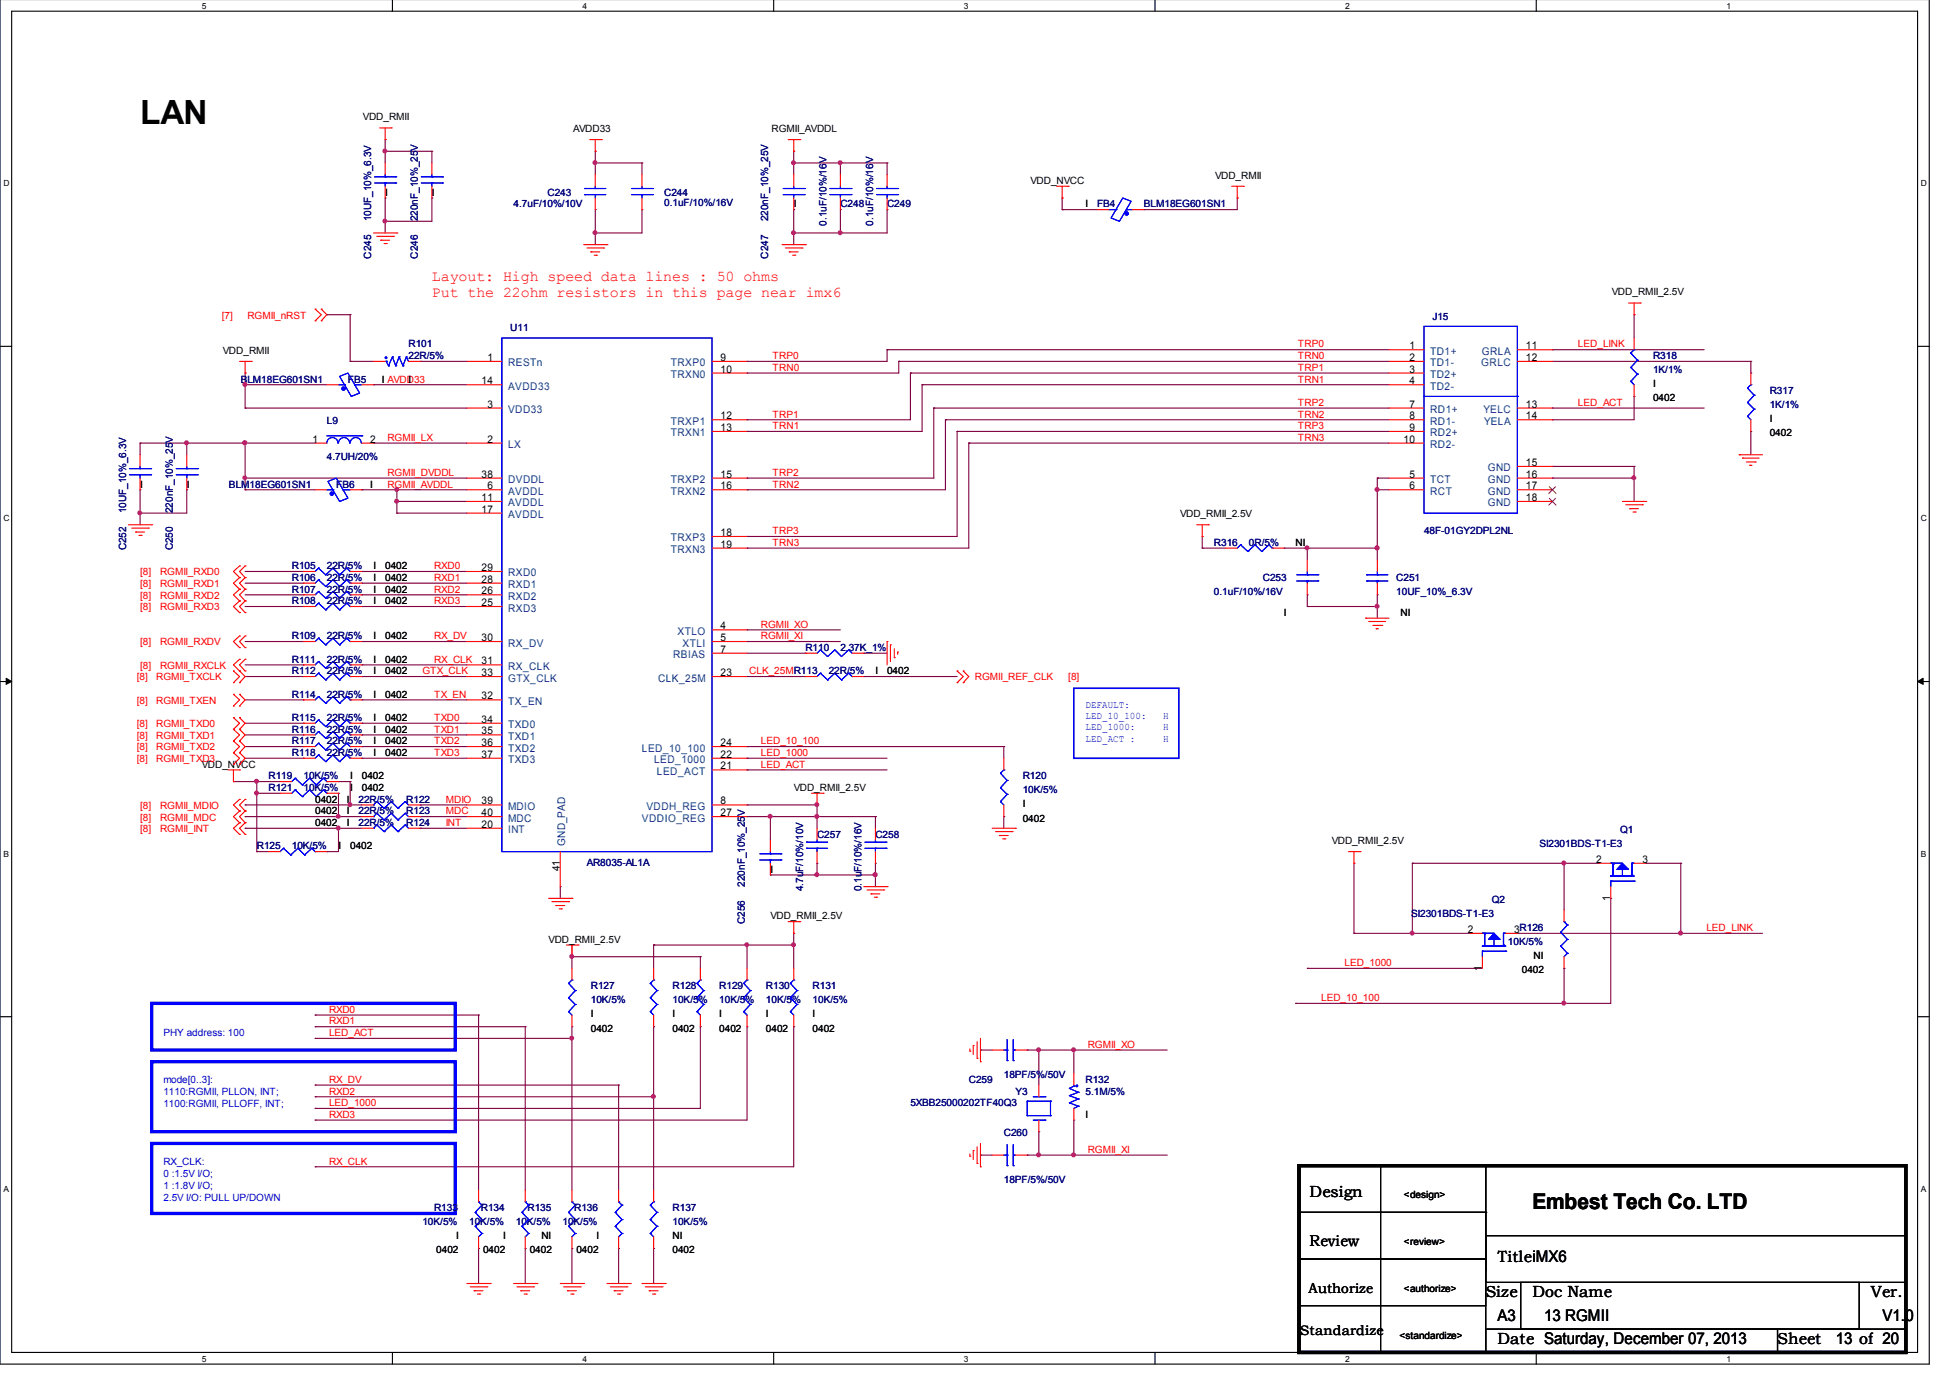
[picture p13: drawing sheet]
<svg xmlns="http://www.w3.org/2000/svg" width="297mm" height="210mm" viewBox="0 0 297 210" stroke-linecap="round" stroke-linejoin="round" font-family="sans-serif">
<defs><g id="words">
<text font-size="5.1" x="21.3" y="18.9">LAN</text>
<text font-size="3.3" x="233.4" y="184.2">Embest Tech Co. LTD</text>
<g font-size="2.5">
<text x="199.5" y="182.4">Design</text>
<text x="226.3" y="197.5">Size</text>
<text x="228.1" y="192.2">TitleiMX6</text>
<text x="233.4" y="197.5">Doc Name</text>
<text x="285" y="197.5">Ver.</text>
<text x="228.1" y="201.2">A3</text>
<text x="235.2" y="201.2">13 RGMII</text>
<text x="286.8" y="201.2">V1.0</text>
<text x="228.1" y="204.7">Date Saturday, December 07, 2013</text>
<text x="270.8" y="204.7">Sheet</text>
<text x="279.7" y="204.7">13 of 20</text>
</g>
<text font-size="2.4" x="199.5" y="189.8">Review</text>
<g font-size="2.3" fill="#f00">
<text x="65.8" y="42.8">Layout: High speed data lines : 50 ohms</text>
<text x="65.8" y="45.3">Put the 22ohm resistors in this page near imx6</text>
</g>
<g font-size="2.1">
<text x="199.3" y="196.9">Authorize</text>
<text x="198" y="203.3">Standardize</text>
</g>
<g font-size="1.6">
<text x="214.7" y="53.2">1</text>
<text x="232.4" y="53.2">11</text>
<text x="73.3" y="58.5">14</text>
<text x="74.3" y="55">1</text>
<text x="109.7" y="55">9</text>
<text x="109.7" y="56.7">10</text>
<text x="214.7" y="56.7">3</text>
<text x="214.7" y="55">2</text>
<text x="214.7" y="58.5">4</text>
<text x="232.4" y="55">12</text>
<text x="74.3" y="62.1">3</text>
<text x="109.7" y="63.9">12</text>
<text x="109.7" y="65.6">13</text>
<text x="214.7" y="62.1">7</text>
<text x="214.7" y="63.9">8</text>
<text x="214.7" y="65.6">9</text>
<text x="232.4" y="62.1">13</text>
<text x="232.4" y="63.9">14</text>
<text x="47.6" y="67.4">1</text>
<text x="56.4" y="67.4">2</text>
<text x="74.3" y="67.4">2</text>
<text x="213.8" y="67.4">10</text>
<text x="232.4" y="71">15</text>
<text x="73.3" y="76.3">11</text>
<text x="73.3" y="72.7">38</text>
<text x="74.3" y="74.5">6</text>
<text x="109.7" y="72.7">15</text>
<text x="109.7" y="74.5">16</text>
<text x="214.7" y="74.5">6</text>
<text x="214.7" y="72.7">5</text>
<text x="232.4" y="72.7">16</text>
<text x="232.4" y="74.5">17</text>
<text x="232.4" y="76.3">18</text>
<text x="73.3" y="78.1">17</text>
<text x="109.7" y="81.6">18</text>
<text x="109.7" y="83.4">19</text>
<text x="73.3" y="88.7">28</text>
<text x="73.3" y="87">29</text>
<text x="73.3" y="92.3">25</text>
<text x="73.3" y="90.5">26</text>
<text x="109.7" y="95.9">4</text>
<text x="73.3" y="97.6">30</text>
<text x="73.3" y="101.2">31</text>
<text x="109.7" y="97.6">5</text>
<text x="109.7" y="99.4">7</text>
<text x="73.3" y="106.5">32</text>
<text x="73.3" y="103">33</text>
<text x="109.7" y="103">23</text>
<text x="73.3" y="110.1">34</text>
<text x="73.3" y="111.9">35</text>
<text x="73.3" y="113.6">36</text>
<text x="109.7" y="113.6">24</text>
<text x="73.3" y="115.4">37</text>
<text x="109.7" y="117.2">21</text>
<text x="109.7" y="115.4">22</text>
<text x="73.3" y="122.5">39</text>
<text x="73.3" y="124.3">40</text>
<text x="109.7" y="122.5">8</text>
<text x="109.7" y="124.3">27</text>
<text x="73.3" y="126.1">20</text>
<text x="243.2" y="131.4">2</text>
<text x="250.2" y="131.4">3</text>
<text x="85.3" y="132.7" transform="rotate(-90 85.3 132.7)">41</text>
<text x="245.3" y="137.2" transform="rotate(-90 245.3 137.2)">1</text>
<text x="223.6" y="142.1">2</text>
<text x="230.6" y="142.1">3R126</text>
<text x="225.7" y="147.8" transform="rotate(-90 225.7 147.8)">1</text>
</g>
<g font-size="1.6" fill="#004080">
<text x="77.4" y="55.8">RESTn</text>
<text x="77.4" y="59.4">AVDD33</text>
<text x="102.2" y="55.8">TRXP0</text>
<text x="102.2" y="57.6">TRXN0</text>
<text x="217.8" y="57.6">TD2+</text>
<text x="217.8" y="54">TD1+</text>
<text x="217.8" y="55.8">TD1-</text>
<text x="217.8" y="59.4">TD2-</text>
<text x="225.6" y="55.8">GRLC</text>
<text x="225.7" y="54">GRLA</text>
<text x="77.4" y="62.9">VDD33</text>
<text x="102.2" y="64.7">TRXP1</text>
<text x="217.8" y="62.9">RD1+</text>
<text x="217.8" y="64.7">RD1-</text>
<text x="226" y="62.9">YELC</text>
<text x="226.1" y="64.7">YELA</text>
<text x="77.4" y="68.3">LX</text>
<text x="102.2" y="66.5">TRXN1</text>
<text x="217.8" y="66.5">RD2+</text>
<text x="217.8" y="68.3">RD2-</text>
<text x="226.7" y="71.8">GND</text>
<text x="77.4" y="75.4">AVDDL</text>
<text x="77.4" y="77.1">AVDDL</text>
<text x="77.4" y="73.6">DVDDL</text>
<text x="102.2" y="73.6">TRXP2</text>
<text x="102.2" y="75.4">TRXN2</text>
<text x="217.8" y="75.4">RCT</text>
<text x="217.8" y="73.6">TCT</text>
<text x="226.7" y="73.6">GND</text>
<text x="226.7" y="75.4">GND</text>
<text x="226.7" y="77.1">GND</text>
<text x="77.4" y="78.9">AVDDL</text>
<text x="102.2" y="82.5">TRXP3</text>
<text x="77.4" y="89.6">RXD1</text>
<text x="77.4" y="87.8">RXD0</text>
<text x="102.2" y="84.3">TRXN3</text>
<text x="77.4" y="93.1">RXD3</text>
<text x="77.4" y="91.4">RXD2</text>
<text x="77.4" y="98.5">RX_DV</text>
<text x="102.5" y="100.3">RBIAS</text>
<text x="103.2" y="96.7">XTLO</text>
<text x="104" y="98.5">XTLI</text>
<text x="77.4" y="102">RX_CLK</text>
<text x="77.4" y="107.4">TX_EN</text>
<text x="77.4" y="103.8">GTX_CLK</text>
<text x="100.2" y="103.8">CLK_25M</text>
<text x="77.4" y="110.9">TXD0</text>
<text x="77.4" y="112.7">TXD1</text>
<text x="77.4" y="114.5">TXD2</text>
<text x="77.4" y="116.3">TXD3</text>
<text x="97.8" y="114.5">LED_10_100</text>
<text x="99.7" y="116.3">LED_1000</text>
<text x="100.1" y="118">LED_ACT</text>
<text x="77.4" y="123.4">MDIO</text>
<text x="77.4" y="125.2">MDC</text>
<text x="97.8" y="125.2">VDDIO_REG</text>
<text x="98.5" y="123.4">VDDH_REG</text>
<text x="77.4" y="126.9">INT</text>
<text x="86.1" y="128.8" transform="rotate(-90 86.1 128.8)">GND_PAD</text>
</g>
<g font-size="1.5">
<text x="55.3" y="18.3">VDD_RMII</text>
<text x="87.3" y="20.1">AVDD33</text>
<text x="117.5" y="20.1">RGMII_AVDDL</text>
<text x="58.7" y="29.8">I</text>
<text x="65.8" y="29.8">I</text>
<text x="157" y="28">VDD_NVCC</text>
<text x="185.1" y="27.2">VDD_RMII</text>
<text x="120.9" y="31.6">I</text>
<text x="165.4" y="31.6">I</text>
<text x="245.5" y="45">VDD_RMII_2.5V</text>
<text x="34" y="53.9">VDD_RMII</text>
<text x="58.2" y="58.3">I AVDD33</text>
<text x="62.2" y="58.3">I</text>
<text x="251.8" y="58.9">I</text>
<text x="251.8" y="61.1">0402</text>
<text x="269.6" y="64.3">I</text>
<text x="269.6" y="66.5">0402</text>
<text x="21.3" y="74.3">I</text>
<text x="28.4" y="74.3">I</text>
<text x="56.4" y="74.3">I</text>
<text x="179.7" y="78.8">VDD_RMII_2.5V</text>
<text x="197.4" y="83.2">NI</text>
<text x="56.9" y="88.5">I</text>
<text x="56.9" y="86.7">I</text>
<text x="58.7" y="88.5">0402</text>
<text x="58.7" y="86.7">0402</text>
<text x="56.9" y="90.3">I</text>
<text x="56.9" y="92">I</text>
<text x="58.7" y="90.3">0402</text>
<text x="58.7" y="92">0402</text>
<text x="195.6" y="93.8">I</text>
<text x="213.4" y="93.8">NI</text>
<text x="56.9" y="97.4">I</text>
<text x="56.9" y="100.9">I</text>
<text x="58.7" y="97.4">0402</text>
<text x="58.7" y="100.9">0402</text>
<text x="56.9" y="106.3">I</text>
<text x="56.9" y="102.7">I</text>
<text x="58.7" y="106.3">0402</text>
<text x="58.7" y="102.7">0402</text>
<text x="133.3" y="102.7">I</text>
<text x="135.1" y="102.7">0402</text>
<text x="56.9" y="113.4">I</text>
<text x="56.9" y="111.6">I</text>
<text x="56.9" y="109.8">I</text>
<text x="58.7" y="113.4">0402</text>
<text x="58.7" y="111.6">0402</text>
<text x="58.7" y="109.8">0402</text>
<text x="30.7" y="116.9">VDD_NVCC</text>
<text x="53.3" y="118.7">I</text>
<text x="55.1" y="118.7">0402</text>
<text x="56.9" y="115.2">I</text>
<text x="58.7" y="115.2">0402</text>
<text x="48" y="125.8">0402</text>
<text x="48" y="124.1">0402</text>
<text x="48" y="122.3">0402</text>
<text x="52.8" y="125.8">I</text>
<text x="52.8" y="124.1">I</text>
<text x="52.8" y="122.3">I</text>
<text x="53.3" y="120.5">I</text>
<text x="55.1" y="120.5">0402</text>
<text x="120.9" y="120.5">VDD_RMII_2.5V</text>
<text x="155.8" y="123">I</text>
<text x="155.8" y="125.2">0402</text>
<text x="51.6" y="129.4">I</text>
<text x="53.3" y="129.4">0402</text>
<text x="202.9" y="128.5">VDD_RMII_2.5V</text>
<text x="117.3" y="132.9">I</text>
<text x="83.6" y="143.6">VDD_RMII_2.5V</text>
<text x="117.3" y="140.1">VDD_RMII_2.5V</text>
<text x="231.8" y="148.3">0402</text>
<text x="233.6" y="146.1">NI</text>
<text x="90" y="155">I</text>
<text x="102.4" y="155">I</text>
<text x="109.6" y="155">I</text>
<text x="116.7" y="155">I</text>
<text x="123.8" y="155">I</text>
<text x="90" y="157.2">0402</text>
<text x="102.4" y="157.2">0402</text>
<text x="109.6" y="157.2">0402</text>
<text x="116.7" y="157.2">0402</text>
<text x="123.8" y="157.2">0402</text>
<text x="165.4" y="170.3">I</text>
<text x="213.9" y="182.6">&lt;design&gt;</text>
<text x="66.5" y="190.9">0402</text>
<text x="69.5" y="188.7">I</text>
<text x="73.6" y="190.9">0402</text>
<text x="76.6" y="188.7">I</text>
<text x="80.7" y="190.9">0402</text>
<text x="82.5" y="188.7">NI</text>
<text x="87.8" y="190.9">0402</text>
<text x="90.8" y="188.7">I</text>
<text x="102.4" y="188.7">NI</text>
<text x="102.4" y="190.9">0402</text>
<text x="213.9" y="189.7">&lt;review&gt;</text>
<text x="213.9" y="196.8">&lt;authorize&gt;</text>
<text x="213.2" y="203.9">&lt;standardize&gt;</text>
</g>
<g font-size="1.5" fill="#000080">
<text x="83.4" y="29.8">C243</text>
<text x="101.2" y="29.8">C244</text>
<text x="56.6" y="33.7" transform="rotate(-90 56.6 33.7)">10UF_10%_6.3V</text>
<text x="63.7" y="33.7" transform="rotate(-90 63.7 33.7)">220nF_10%_25V</text>
<text x="78.2" y="31.6">4.7uF/10%/10V</text>
<text x="101.2" y="31.4">0.1uF/10%/16V</text>
<text x="117" y="33.7" transform="rotate(-90 117 33.7)">220nF_10%_25V</text>
<text x="125.9" y="34.4" transform="rotate(-90 125.9 34.4)">0.1uF/10%/16V</text>
<text x="128" y="31.6">C248</text>
<text x="133" y="34.4" transform="rotate(-90 133 34.4)">0.1uF/10%/16V</text>
<text x="135.1" y="31.6">C249</text>
<text x="167.1" y="31.6">FB4</text>
<text x="174.2" y="31.6">BLM18EG601SN1</text>
<text x="56.6" y="39.4" transform="rotate(-90 56.6 39.4)">C245</text>
<text x="63.7" y="39.4" transform="rotate(-90 63.7 39.4)">C246</text>
<text x="117" y="39.4" transform="rotate(-90 117 39.4)">C247</text>
<text x="62.2" y="52.9">R101</text>
<text x="77.7" y="50.5">U11</text>
<text x="218.2" y="48.7">J15</text>
<text x="36.7" y="58.3">BLM18EG601SN1</text>
<text x="53" y="58.3">FB5</text>
<text x="62.2" y="54.7">22R/5%</text>
<text x="251.8" y="54.7">R318</text>
<text x="251.8" y="56.8">1K/1%</text>
<text x="49.8" y="64.5">L9</text>
<text x="269.6" y="60">R317</text>
<text x="269.6" y="62.2">1K/1%</text>
<text x="49.8" y="70">4.7UH/20%</text>
<text x="34.9" y="74.3">BLM18EG601SN1</text>
<text x="51.2" y="74.3">FB6</text>
<text x="19.2" y="83.8" transform="rotate(-90 19.2 83.8)">C252</text>
<text x="19.2" y="78.2" transform="rotate(-90 19.2 78.2)">10UF_10%_6.3V</text>
<text x="26.3" y="83.8" transform="rotate(-90 26.3 83.8)">C250</text>
<text x="26.3" y="78.2" transform="rotate(-90 26.3 78.2)">220nF_10%_25V</text>
<text x="184.9" y="83.2">R316</text>
<text x="190.2" y="83.2">0R/5%</text>
<text x="216.9" y="81.4">48F-01GY2DPL2NL</text>
<text x="44.4" y="88.5">R106</text>
<text x="44.4" y="86.7">R105</text>
<text x="49.8" y="88.5">22R/5%</text>
<text x="49.8" y="86.7">22R/5%</text>
<text x="192.4" y="88.5">C253</text>
<text x="212.7" y="88.5">C251</text>
<text x="44.4" y="90.3">R107</text>
<text x="44.4" y="92">R108</text>
<text x="49.8" y="90.3">22R/5%</text>
<text x="49.8" y="92">22R/5%</text>
<text x="184.9" y="90.6">0.1uF/10%/16V</text>
<text x="212.7" y="90.6">10UF_10%_6.3V</text>
<text x="44.4" y="97.4">R109</text>
<text x="44.4" y="100.9">R111</text>
<text x="49.8" y="97.4">22R/5%</text>
<text x="49.8" y="100.9">22R/5%</text>
<text x="122.7" y="99.2">R110</text>
<text x="128" y="99.2">2.37K_1%</text>
<text x="44.4" y="106.3">R114</text>
<text x="44.4" y="102.7">R112</text>
<text x="49.8" y="106.3">22R/5%</text>
<text x="49.8" y="102.7">22R/5%</text>
<text x="126.2" y="102.7">22R/5%</text>
<text x="44.4" y="113.4">R117</text>
<text x="44.4" y="111.6">R116</text>
<text x="44.4" y="109.8">R115</text>
<text x="49.8" y="113.4">22R/5%</text>
<text x="49.8" y="111.6">22R/5%</text>
<text x="49.8" y="109.8">22R/5%</text>
<text x="40.9" y="118.7">R119</text>
<text x="44.4" y="115.2">R118</text>
<text x="46.2" y="118.7">10K/5%</text>
<text x="49.8" y="115.2">22R/5%</text>
<text x="155.8" y="118.7">R120</text>
<text x="40.9" y="120.5">R121</text>
<text x="46.2" y="120.5">10K/5%</text>
<text x="54.6" y="125.8">22R/5%</text>
<text x="54.6" y="124.1">22R/5%</text>
<text x="54.6" y="122.3">22R/5%</text>
<text x="61.9" y="125.8">R124</text>
<text x="61.9" y="124.1">R123</text>
<text x="61.9" y="122.3">R122</text>
<text x="155.8" y="120.8">10K/5%</text>
<text x="39.1" y="129.4">R125</text>
<text x="44.4" y="129.4">10K/5%</text>
<text x="89.4" y="131.8">AR8035-AL1A</text>
<text x="124.5" y="127.6">C257</text>
<text x="133.3" y="127.6">C258</text>
<text x="234.5" y="129">SI2301BDS-T1-E3</text>
<text x="246.8" y="126.9">Q1</text>
<text x="113.5" y="135.1" transform="rotate(-90 113.5 135.1)">220nF_10%_25V</text>
<text x="122.3" y="135.7" transform="rotate(-90 122.3 135.7)">4.7uF/10%/10V</text>
<text x="131.2" y="135.7" transform="rotate(-90 131.2 135.7)">0.1uF/10%/16V</text>
<text x="227.2" y="137.6">Q2</text>
<text x="113.5" y="140.7" transform="rotate(-90 113.5 140.7)">C256</text>
<text x="215" y="139.7">SI2301BDS-T1-E3</text>
<text x="229.7" y="143.9">10K/5%</text>
<text x="90" y="150.7">R127</text>
<text x="90" y="152.8">10K/5%</text>
<text x="102.4" y="150.7">R128</text>
<text x="102.4" y="152.8">10K/5%</text>
<text x="109.6" y="150.7">R129</text>
<text x="109.6" y="152.8">10K/5%</text>
<text x="116.7" y="150.7">R130</text>
<text x="116.7" y="152.8">10K/5%</text>
<text x="123.8" y="150.7">R131</text>
<text x="123.8" y="152.8">10K/5%</text>
<text x="147.6" y="164.9">C259</text>
<text x="152.9" y="164.3">18PF/5%/50V</text>
<text x="154.7" y="166.7">Y3</text>
<text x="165.4" y="164.9">R132</text>
<text x="165.4" y="166.7">5.1M/5%</text>
<text x="138.7" y="168.5">5XBB25000202TF40Q3</text>
<text x="152.9" y="173">C260</text>
<text x="66.1" y="184.5">R133</text>
<text x="73.2" y="184.5">R134</text>
<text x="80.3" y="184.5">R135</text>
<text x="87.5" y="184.5">R136</text>
<text x="102.4" y="184.5">R137</text>
<text x="152.9" y="180.3">18PF/5%/50V</text>
<text x="64.3" y="186.6">10K/5%</text>
<text x="71.5" y="186.6">10K/5%</text>
<text x="78.6" y="186.6">10K/5%</text>
<text x="85.7" y="186.6">10K/5%</text>
<text x="102.4" y="186.6">10K/5%</text>
</g>
<g font-size="1.5" fill="#f00">
<text x="33.8" y="48.5">[7]</text>
<text x="37.7" y="48.5">RGMII_nRST</text>
<text x="197.7" y="52.9">TRP0</text>
<text x="240.4" y="52.9">LED_LINK</text>
<text x="117.7" y="54.7">TRP0</text>
<text x="117.7" y="56.5">TRN0</text>
<text x="197.7" y="54.7">TRN0</text>
<text x="197.7" y="56.5">TRP1</text>
<text x="197.7" y="58.3">TRN1</text>
<text x="117.7" y="63.6">TRP1</text>
<text x="117.7" y="65.4">TRN1</text>
<text x="197.7" y="61.8">TRP2</text>
<text x="197.7" y="63.6">TRN2</text>
<text x="197.7" y="65.4">TRP3</text>
<text x="240.4" y="61.8">LED_ACT</text>
<text x="59" y="67.2">RGMII_LX</text>
<text x="197.7" y="67.2">TRN3</text>
<text x="59" y="74.3">RGMII_AVDDL</text>
<text x="59" y="72.5">RGMII_DVDDL</text>
<text x="117.7" y="74.3">TRN2</text>
<text x="117.7" y="72.5">TRP2</text>
<text x="117.7" y="83.2">TRN3</text>
<text x="117.7" y="81.4">TRP3</text>
<text x="21.3" y="87.6">[8]</text>
<text x="21.3" y="89.4">[8]</text>
<text x="24.4" y="87.6">RGMII_RXD0</text>
<text x="24.4" y="89.4">RGMII_RXD1</text>
<text x="66.1" y="86.7">RXD0</text>
<text x="66.1" y="88.5">RXD1</text>
<text x="21.3" y="91.2">[8]</text>
<text x="21.3" y="93">[8]</text>
<text x="24.4" y="91.2">RGMII_RXD2</text>
<text x="24.4" y="93">RGMII_RXD3</text>
<text x="66.1" y="90.3">RXD2</text>
<text x="66.1" y="92">RXD3</text>
<text x="115.9" y="95.6">RGMII_XO</text>
<text x="21.3" y="98.3">[8]</text>
<text x="21.3" y="101.9">[8]</text>
<text x="24.4" y="98.3">RGMII_RXDV</text>
<text x="24.4" y="101.9">RGMII_RXCLK</text>
<text x="66.1" y="100.9">RX_CLK</text>
<text x="66.1" y="97.4">RX_DV</text>
<text x="115.9" y="97.4">RGMII_XI</text>
<text x="20.8" y="107.2">[8]</text>
<text x="20.8" y="103.6">[8]</text>
<text x="23.8" y="107.2">RGMII_TXEN</text>
<text x="23.8" y="103.6">RGMII_TXCLK</text>
<text x="64.3" y="102.7">GTX_CLK</text>
<text x="66.1" y="106.3">TX_EN</text>
<text x="114.1" y="102.7">CLK_25MR113</text>
<text x="148.5" y="103.6">RGMII_REF_CLK</text>
<text x="162.7" y="103.6">[8]</text>
<text x="20.8" y="110.8">[8]</text>
<text x="20.8" y="112.5">[8]</text>
<text x="23.8" y="110.8">RGMII_TXD0</text>
<text x="23.8" y="112.5">RGMII_TXD1</text>
<text x="66.1" y="109.8">TXD0</text>
<text x="66.1" y="111.6">TXD1</text>
<text x="66.1" y="113.4">TXD2</text>
<text x="115.9" y="113.4">LED_10_100</text>
<text x="20.8" y="114.3">[8]</text>
<text x="20.8" y="116.1">[8]</text>
<text x="23.8" y="114.3">RGMII_TXD2</text>
<text x="23.8" y="116.1">RGMII_TXD3</text>
<text x="66.1" y="115.2">TXD3</text>
<text x="115.9" y="115.2">LED_1000</text>
<text x="115.9" y="116.9">LED_ACT</text>
<text x="21.3" y="123.2">[8]</text>
<text x="21.3" y="125">[8]</text>
<text x="24.4" y="123.2">RGMII_MDIO</text>
<text x="24.4" y="125">RGMII_MDC</text>
<text x="67.9" y="122.3">MDIO</text>
<text x="67.9" y="124.1">MDC</text>
<text x="67.9" y="125.8">INT</text>
<text x="21.3" y="126.8">[8]</text>
<text x="24.4" y="126.8">RGMII_INT</text>
<text x="259.9" y="141.8">LED_LINK</text>
<text x="204.8" y="147.2">LED_1000</text>
<text x="50.1" y="154.3">RXD0</text>
<text x="201.3" y="152.5">LED_10_100</text>
<text x="50.1" y="156.1">RXD1</text>
<text x="50.1" y="157.8">LED_ACT</text>
<text x="165.7" y="159.6">RGMII_XO</text>
<text x="50.1" y="166.7">RXD2</text>
<text x="50.1" y="164.9">RX_DV</text>
<text x="50.1" y="170.3">RXD3</text>
<text x="50.1" y="168.5">LED_1000</text>
<text x="50.1" y="177.4">RX_CLK</text>
<text x="165.7" y="175.6">RGMII_XI</text>
</g>
<g font-size="1.5" fill="#00f">
<text x="165.4" y="107.9">DEFAULT:</text>
<text x="165.4" y="109.6">LED_10_100:</text>
<text x="165.4" y="111.3">LED_1000:</text>
<text x="165.4" y="113">LED_ACT :</text>
<text x="177.2" y="109.6">H</text>
<text x="177.2" y="111.3">H</text>
<text x="177.2" y="113">H</text>
<text x="24.9" y="157.8">PHY address: 100</text>
<text x="24.9" y="164.9">mode[0..3]:</text>
<text x="24.9" y="166.8">1110:RGMII, PLLON, INT;</text>
<text x="24.9" y="168.7">1100:RGMII, PLLOFF, INT;</text>
<text x="24.9" y="177.4">RX_CLK:</text>
<text x="24.9" y="179.3">0 :1.5V I/O;</text>
<text x="24.9" y="181.1">1 :1.8V I/O;</text>
<text x="24.9" y="183">2.5V I/O: PULL UP/DOWN</text>
</g>
<g font-size="1.3">
<text x="30.7" y="1.4">5</text>
<text x="88.7" y="1.4">4</text>
<text x="146.8" y="1.4">3</text>
<text x="204.9" y="1.4">2</text>
<text x="263" y="1.4">1</text>
<text x=".5" y="28.4">D</text>
<text x="292.6" y="28.4">D</text>
<text x=".5" y="79.4">C</text>
<text x="292.6" y="79.4">C</text>
<text x=".5" y="130.5">B</text>
<text x="292.6" y="130.5">B</text>
<text x=".5" y="181.5">A</text>
<text x="292.6" y="181.5">A</text>
<text x="30.7" y="207.4">5</text>
<text x="88.7" y="207.4">4</text>
<text x="146.8" y="207.4">3</text>
<text x="204.9" y="207.4">2</text>
<text x="263" y="207.4">1</text>
</g>
</g></defs>
<path d="M0 -.1v207.9h293.9v-207.9M1.8 1.7h290.3v204.3h-290.3z" fill="none" stroke="#000" stroke-width=".17"/>
<g fill="#fff">
<path d="M30.7 .2h.6v1.3h-.6z"/>
<path d="M30.7 206.3h.6v1.3h-.6z"/>
</g>
<path d="M59.8 -.1v1.8M59.8 206v1.8" fill="none" stroke="#000" stroke-width=".17"/>
<g fill="#fff">
<path d="M88.7 .2h.6v1.3h-.6z"/>
<path d="M88.7 206.3h.6v1.3h-.6z"/>
</g>
<path d="M117.9 -.1v1.8M117.9 206v1.8" fill="none" stroke="#000" stroke-width=".17"/>
<g fill="#fff">
<path d="M146.8 .2h.6v1.3h-.6z"/>
<path d="M146.8 206.3h.6v1.3h-.6z"/>
</g>
<path d="M175.9 -.1v1.8M175.9 206v1.8" fill="none" stroke="#000" stroke-width=".17"/>
<g fill="#fff">
<path d="M204.9 .2h.6v1.3h-.6z"/>
<path d="M204.9 206.3h.6v1.3h-.6z"/>
</g>
<path d="M234 -.1v1.8M234 206v1.8" fill="none" stroke="#000" stroke-width=".17"/>
<g fill="#fff">
<path d="M263 .2h.6v1.3h-.6z"/>
<path d="M263 206.3h.6v1.3h-.6z"/>
<path d="M.5 27.2h.9v1.3h-.9z"/>
<path d="M292.6 27.2h.9v1.3h-.9z"/>
<path d="M.5 78.2h.9v1.4h-.9z"/>
<path d="M292.6 78.2h.9v1.4h-.9z"/>
</g>
<path d="M0 52.8h1.8M292.1 52.8h1.8" fill="none" stroke="#000" stroke-width=".17"/>
<g fill="#fff">
<path d="M.5 129.3h.8v1.4h-.8z"/>
<path d="M292.6 129.3h.8v1.4h-.8z"/>
</g>
<path d="M0 103.8h1.8M292.1 103.8h1.8" fill="none" stroke="#000" stroke-width=".17"/>
<path d="M.9 103.3l.9 .5-.9 .4zM292.1 103.8l.8-.5v.9z" fill="#000" stroke="#000" stroke-width=".15"/>
<g fill="#fff">
<path d="M.5 180.4h.7v1.3h-.7z"/>
<path d="M292.6 180.4h.7v1.3h-.7z"/>
</g>
<path d="M0 154.9h1.8M292.1 154.9h1.8M197.9 177.6h28.4v7.1h-28.4zM210.3 177.6h16v28.4h-16zM197.9 184.7h28.4v7.1h-28.4zM197.9 191.8h28.4v7.1h-28.4zM226.3 188.2h64v7.1h-64zM226.3 184.7h.1M226.3 184.7v8.9M231.6 195.3h51.6v7.2h-51.6zM226.3 202.5h44.5v3.5h-44.5zM270.8 202.5h19.5v3.5h-19.5z" fill="none" stroke="#000" stroke-width=".17"/>
<g fill="none" stroke="#800040" stroke-width=".17">
<path d="M58.7 21.3h.1M58.7 23h.1M58.7 33.7h.1M58.7 30.2h.1M58.7 21.3v3.5M58.7 30.2v5.3M58.7 23h7.1M65.8 23h.1M65.8 30.2h.1M65.8 23v1.8M65.8 30.2v3.5h-7.1M90.7 24.8h.1"/>
<path d="M90.7 35.5h.1M90.7 23h.1M90.7 31.9h.1M90.7 23v3.6M90.7 31.9v5.4M90.7 24.8h7.1M97.8 24.8h.1M97.8 31.9h.1M97.8 24.8v1.8M97.8 31.9v3.6h-7.1M120.9 35.5h.1M120.9 24.8h.1"/>
<path d="M120.9 31.9h.1M120.9 23h.1M120.9 23v3.6M120.9 31.9v5.4M120.9 24.8h14.2M128 31.9h.1M128 24.8h.1M128 35.5h.1M128 24.8v1.8M128 31.9v3.6M135.1 24.8h.1M135.1 31.9h.1"/>
<path d="M135.1 31.9v3.6h-14.2M135.1 24.8v1.8M161.8 30.2h.1M161.8 31.9h.1M161.8 31.9h5.3M161.8 30.2v1.7M174.2 31.9h.1M188.5 30.2h.1M188.5 30.2v1.7h-14.3M37.3 58.6h.1M37.3 56.8h.1M37.3 56.8v5.4"/>
<path d="M37.3 58.6h12.5M49.8 47.9h.1M49.8 47.9h3.5M53.3 47.9h.1M53.3 55h.1M53.3 55h3.6M53.3 47.9v7.1M56.9 58.6h.1M56.9 58.6h14.2M64 55h.1M64 55h7.1M113.8 55h.1"/>
<path d="M113.8 56.8h.1M135.1 53.3h.1M135.1 53.3v1.7h-21.3M135.1 53.3h76.5M136.9 55h.1M136.9 55h74.7M136.9 55v1.8h-23.1M138.7 56.8h.1M138.7 56.8h72.9M138.7 56.8v7.1h-24.9M140.5 58.6h.1M140.5 58.6v7.1h-26.7"/>
<path d="M140.5 58.6h71.1M236.5 53.3h.1M236.5 55h30.2M236.5 53.3h23.1M248.9 47.9h.1M248.9 47.9v3.6M266.7 55h.1M266.7 56.8h.1M266.7 55v1.8M21.3 74.6h.1M21.3 67.5h.1M21.3 78.2h.1"/>
<path d="M21.3 67.5v1.8M21.3 74.6v5.3M21.3 67.5h26.7M28.4 67.5h.1M28.4 74.6h.1M28.4 74.6v3.6h-7.1M28.4 67.5v1.8M37.3 72.8h.1M37.3 74.6h.1M37.3 67.5h.1M37.3 62.2h.1M37.3 74.6h10.7"/>
<path d="M37.3 72.8h33.8M37.3 67.5v7.1M37.3 62.2h33.8M55.1 74.6h.1M55.1 74.6h16M56.9 67.5h.1M56.9 67.5h14.2M60.5 74.6h.1M60.5 76.4h.1M60.5 78.2h.1M60.5 74.6v3.6M60.5 76.4h10.6"/>
<path d="M60.5 78.2h10.6M113.8 74.6h.1M113.8 72.8h.1M113.8 63.9h.1M113.8 65.7h.1M142.2 62.2h.1M142.2 62.2v10.6h-28.4M142.2 62.2h69.4M144 63.9h.1M144 63.9v10.7h-30.2M144 63.9h67.6M145.8 65.7h.1"/>
<path d="M145.8 65.7v16h-32M145.8 65.7h65.8M147.6 67.5h.1M147.6 67.5v16h-33.8M147.6 67.5h64M209.8 72.8h.1M209.8 74.6h.1M209.8 74.6h1.8M209.8 72.8h1.8M209.8 72.8v12.5M236.5 71h.1M236.5 72.8h.1"/>
<path d="M236.5 62.2h.1M236.5 63.9h.1M236.5 72.8h12.4M236.5 62.2h23.1M236.5 71h12.4M248.9 72.8h.1M248.9 60.4h.1M248.9 71h.1M248.9 60.4v3.5h-12.4M248.9 71v5.4M266.7 65.7h.1M266.7 65.7v3.6"/>
<path d="M37.3 87.1h8.9M37.3 88.8h8.9M37.3 90.6h8.9M37.3 92.4h8.9M37.3 97.7h8.9M46.2 87.1h.1M46.2 88.8h.1M46.2 90.6h.1M46.2 92.4h.1M46.2 97.7h.1M55.1 87.1h.1M55.1 88.8h.1"/>
<path d="M55.1 90.6h.1M55.1 92.4h.1M55.1 97.7h.1M55.1 87.1h16M55.1 88.8h16M55.1 90.6h16M55.1 92.4h16M55.1 97.7h16M113.8 83.5h.1M113.8 81.7h.1M113.8 95.9h.1M113.8 97.7h.1"/>
<path d="M113.8 97.7h14.2M113.8 95.9h14.2M113.8 99.5h8.9M122.7 99.5h.1M131.6 99.5h.1M131.6 99.5h3.5M183.1 81.7h.1M183.1 83.5h.1M183.1 83.5h3.6M183.1 81.7v1.8M195.6 83.5h.1M195.6 83.5h14.2"/>
<path d="M199.1 83.5h.1M199.1 90.6h.1M199.1 92.4h.1M199.1 92.4h10.7M199.1 83.5v1.8M199.1 90.6v1.8M209.8 83.5h.1M209.8 92.4h.1M209.8 90.6h.1M209.8 90.6v3.6M35.6 119.1h.1M35.6 119.1h7.1"/>
<path d="M37.3 110.2h8.9M37.3 111.9h8.9M37.3 113.7h8.9M37.3 115.5h8.9M37.3 101.3h8.9M37.3 103.1h8.9M37.3 106.6h8.9M39.1 119.1h.1M39.1 119.1v10.6M46.2 110.2h.1M46.2 111.9h.1M46.2 113.7h.1"/>
<path d="M46.2 115.5h.1M46.2 101.3h.1M46.2 103.1h.1M46.2 106.6h.1M51.6 119.1h.1M51.6 119.1h1.7M53.3 119.1h.1M53.3 119.1v3.5M55.1 110.2h.1M55.1 111.9h.1M55.1 113.7h.1M55.1 115.5h.1"/>
<path d="M55.1 101.3h.1M55.1 103.1h.1M55.1 106.6h.1M55.1 110.2h16M55.1 111.9h16M55.1 113.7h16M55.1 115.5h16M55.1 101.3h16M55.1 103.1h16M55.1 106.6h16M113.8 115.5h.1M113.8 113.7h.1"/>
<path d="M113.8 117.3h.1M113.8 113.7h39.1M113.8 115.5h21.3M113.8 103.1h8.9M113.8 117.3h21.3M122.7 103.1h.1M131.6 103.1h.1M131.6 103.1h14.2M152.9 113.7h.1M152.9 113.7v1.8M37.3 122.6h.1M37.3 124.4h.1"/>
<path d="M37.3 126.2h.1M37.3 122.6h17.8M37.3 124.4h17.8M37.3 126.2h17.8M39.1 120.8h.1M39.1 129.7h.1M39.1 120.8h3.6M39.1 129.7h1.8M49.8 129.7h.1M51.6 124.4h.1M51.6 120.8h.1M51.6 126.2h.1"/>
<path d="M51.6 120.8v3.6M51.6 126.2v3.5h-1.8M53.3 122.6h.1M64 122.6h.1M64 124.4h.1M64 126.2h.1M64 122.6h7.1M64 124.4h7.1M64 126.2h7.1M85.3 135.1h.1M85.3 135.1v1.7M113.8 122.6h.1"/>
<path d="M113.8 124.4h.1M113.8 122.6h10.7M113.8 124.4h19.5M117.3 124.4h.1M117.3 133.3h.1M117.3 133.3h16M117.3 124.4v3.5M124.5 124.4h.1M124.5 131.5h.1M124.5 133.3h.1M124.5 122.6h.1M124.5 122.6v3.6"/>
<path d="M124.5 131.5v1.8M133.3 133.3h.1M133.3 124.4h.1M133.3 131.5h.1M133.3 124.4v1.8M133.3 131.5v3.6M152.9 124.4h.1M152.9 124.4v1.8M206.2 131.5h.1M206.2 131.5v10.7M215.1 131.5h.1M215.1 131.5h28.5"/>
<path d="M215.1 131.5v10.7M238.3 131.5h.1M238.3 131.5v7.1M245.4 136.8h.1M245.4 136.8v16h-48M250.7 131.5h.1M250.7 131.5h5.3M256 131.5h.1M256 131.5v10.7M48 156.4h.1M48 154.6h.1M48 158.2h.1"/>
<path d="M48 156.4h32M48 154.6h24.9M48 158.2h39.1M72.9 154.6h.1M72.9 154.6v26.7M80 156.4h.1M80 156.4v24.9M87.1 156.4h.1M87.1 145.7h.1M87.1 143.9h.1M87.1 158.2h.1M87.1 143.9v3.6"/>
<path d="M87.1 156.4v24.9M87.1 145.7h19.6M99.6 143.9h.1M99.6 156.4h.1M99.6 143.9v3.6M99.6 156.4v24.9M99.6 143.9h21.3M106.7 145.7h.1M106.7 156.4h.1M106.7 145.7v1.8M106.7 156.4v12.4h-58.7M113.8 156.4h.1"/>
<path d="M113.8 143.9h.1M113.8 156.4v14.2h-65.8M113.8 143.9v3.6M120.9 142.2h.1M120.9 156.4h.1M120.9 143.9h.1M120.9 142.2v5.3M120.9 156.4v21.3h-72.9M149.4 159.9h.1M149.4 159.9h1.7M156.5 159.9h.1M156.5 159.9h21.3"/>
<path d="M158.2 159.9h.1M158.2 159.9v5.4M163.6 159.9h.1M163.6 159.9v3.6M197.4 152.8h.1M199.1 147.5h.1M199.1 147.5h26.7M206.2 142.2h.1M206.2 142.2h17.8M215.1 142.2h.1M231.1 142.2h.1M231.1 142.2h37.4"/>
<path d="M238.3 152.8h.1M238.3 147.5h.1M238.3 147.5v5.3M256 142.2h.1M48 167.1h.1M48 170.6h.1M48 165.3h.1M48 168.8h.1M48 177.7h.1M48 167.1h51.6M48 165.3h46.2M94.2 165.3h.1"/>
<path d="M94.2 165.3v16M99.6 167.1h.1M149.4 176h.1M149.4 176h1.7M156.5 176h.1M156.5 176h21.3M158.2 172.4h.1M158.2 176h.1M158.2 172.4v3.6M163.6 170.6h.1M163.6 176h.1M163.6 170.6v5.4"/>
<path d="M72.9 190.2h.1M72.9 190.2v5.3M80 190.2h.1M80 190.2v5.3M87.1 190.2h.1M87.1 190.2v5.3M94.2 190.2h.1M94.2 190.2v5.3M99.6 190.2h.1M99.6 190.2v5.3"/>
</g>
<g fill="#f0f" stroke="#f0f" stroke-width=".17">
<circle cx="39.1" cy="120.8" r=".3"/>
<circle cx="39.1" cy="119" r=".3"/>
<circle cx="87.1" cy="145.7" r=".3"/>
<circle cx="215.1" cy="142.1" r=".3"/>
<circle cx="238.2" cy="131.5" r=".3"/>
<circle cx="256" cy="142.1" r=".3"/>
<circle cx="238.2" cy="152.8" r=".3"/>
<circle cx="51.5" cy="124.3" r=".3"/>
<circle cx="53.3" cy="122.6" r=".3"/>
<circle cx="99.5" cy="167" r=".3"/>
<circle cx="87.1" cy="158.1" r=".3"/>
<circle cx="120.9" cy="143.9" r=".3"/>
<circle cx="113.8" cy="143.9" r=".3"/>
<circle cx="60.4" cy="74.6" r=".3"/>
<circle cx="60.4" cy="76.3" r=".3"/>
<circle cx="37.3" cy="72.8" r=".3"/>
<circle cx="37.3" cy="67.5" r=".3"/>
<circle cx="37.3" cy="58.6" r=".3"/>
<circle cx="28.4" cy="67.5" r=".3"/>
<circle cx="21.3" cy="78.1" r=".3"/>
<circle cx="58.6" cy="23" r=".3"/>
<circle cx="90.6" cy="24.8" r=".3"/>
<circle cx="90.6" cy="35.4" r=".3"/>
<circle cx="58.6" cy="33.7" r=".3"/>
<circle cx="51.5" cy="126.1" r=".3"/>
<circle cx="133.3" cy="133.2" r=".3"/>
<circle cx="128" cy="24.8" r=".3"/>
<circle cx="120.9" cy="24.8" r=".3"/>
<circle cx="128" cy="35.4" r=".3"/>
<circle cx="120.9" cy="35.4" r=".3"/>
<circle cx="158.2" cy="159.9" r=".3"/>
<circle cx="158.2" cy="175.9" r=".3"/>
<circle cx="163.5" cy="159.9" r=".3"/>
<circle cx="163.5" cy="175.9" r=".3"/>
<circle cx="124.4" cy="122.6" r=".3"/>
<circle cx="124.4" cy="133.2" r=".3"/>
<circle cx="124.4" cy="124.3" r=".3"/>
<circle cx="117.3" cy="124.3" r=".3"/>
<circle cx="209.8" cy="83.5" r=".3"/>
<circle cx="209.8" cy="74.6" r=".3"/>
<circle cx="199.1" cy="83.5" r=".3"/>
<circle cx="209.8" cy="92.3" r=".3"/>
<circle cx="248.9" cy="72.8" r=".3"/>
</g>
<g fill="none" stroke="#f00" stroke-width=".17">
<path d="M57.8 19.5h1.8M58.7 19.5v1.8M59.6 19.5h.1M56.9 35.5h3.6M57.4 36h2.5M58 36.6h.1M58 36.6h1.4M58.5 37.1h.3M58.7 21.3h.1M58.7 24.8v1.8M58.7 28.4v1.8M58.8 37.1h.1"/>
<path d="M59.9 36h.1M60.5 35.5h.1M65.8 24.8v1.8M65.8 28.4v1.8M88.9 37.3h3.6M89.4 37.8h2.5M89.8 21.3h1.8M90 38.4h.1M90 38.4h1.4M90.5 38.9h.3M90.7 23h.1M90.7 21.3v1.7"/>
<path d="M90.7 26.6v1.8M90.7 30.2v1.7M90.8 38.9h.1M91.6 21.3h.1M91.9 37.8h.1M92.5 37.3h.1M97.8 26.6v1.8M97.8 30.2v1.7M119.1 37.3h3.6M119.6 37.8h2.6M120.1 21.3h1.7M120.2 38.4h.1"/>
<path d="M120.2 38.4h1.4M120.7 38.9h.4M120.9 23h.1M120.9 21.3v1.7M120.9 26.6v1.8M120.9 30.2v1.7M121.1 38.9h.1M121.8 21.3h.1M122.2 37.8h.1M122.7 37.3h.1M128 26.6v1.8M128 30.2v1.7"/>
<path d="M135.1 26.6v1.8M135.1 30.2v1.7M161 28.4h1.7M161.8 30.2h.1M161.8 28.4v1.8M162.7 28.4h.1M167.1 31.9h1.8M172.5 31.9h1.7M187.6 28.4h1.8M188.5 30.2h.1M188.5 28.4v1.8M189.4 28.4h.1"/>
<path d="M36.5 55h1.8M37.3 56.8h.1M37.3 55v1.8M38.3 55h.1M48 48.9h.1M48 47.1h.1M48 47.1l.9 .8-.9 1M48.9 47.1h.1M48.9 48.9h.1M48.9 47.1l.9 .8-.9 1M49.8 58.6h1.8M55.1 58.6h1.8"/>
<path d="M56.9 55h1.8M62.2 55h1.8M71.1 55h5.4M71.1 58.6h5.4M108.5 55h5.3M108.5 56.8h5.3M211.6 55h5.3M211.6 56.8h5.3M211.6 53.3h5.3M211.6 58.6h5.3M231.1 55h5.4M231.1 53.3h5.4"/>
<path d="M248.1 46.2h1.8M248.9 47.9h.1M248.9 46.2v1.7M248.9 51.5v1.8M248.9 58.6v1.8M249.9 46.2h.1M266.7 56.8v1.8M19.6 79.9h3.5M21.3 69.3v1.7M21.3 72.8v1.8M23.1 79.9h.1M28.4 69.3v1.7"/>
<path d="M28.4 72.8v1.8M48 74.6h1.8M48 67.5h1.8M53.3 74.6h1.8M55.1 67.5h1.8M71.1 76.4h5.4M71.1 74.6h5.4M71.1 62.2h5.4M71.1 67.5h5.4M71.1 72.8h5.4M71.1 78.2h5.4M108.5 74.6h5.3"/>
<path d="M108.5 63.9h5.3M108.5 65.7h5.3M108.5 72.8h5.3M182.3 79.9h1.8M183.1 79.9v1.8M184.1 79.9h.1M211.6 74.6h5.3M211.6 62.2h5.3M211.6 63.9h5.3M211.6 65.7h5.3M211.6 67.5h5.3M211.6 72.8h5.3"/>
<path d="M231.1 76.4h5.4M231.1 74.6h5.4M231.1 62.2h5.4M231.1 63.9h5.4M231.1 72.8h5.4M231.1 71h5.4M247.1 76.4h3.6M247.6 76.9h2.6M248.2 77.5h.1M248.2 77.5h1.4M248.8 78h.3M249.1 78h.1"/>
<path d="M250.2 76.9h.1M250.7 76.4h.1M264.9 69.3h.1M264.9 69.3h3.6M265.4 69.8h.1M265.4 69.8h2.6M266 70.4h1.4M266.5 70.9h.1M266.5 70.9h.4M266.7 63.9v1.8M267.4 70.4h.1M20.1 80.4h2.5"/>
<path d="M20.7 81h.1M20.7 81h1.3M21.2 81.5h.3M21.5 81.5h.1M22.6 80.4h.1M36.5 86.2h.1M36.5 88h.1M36.5 89.8h.1M36.5 91.5h.1M36.5 93.3h.1M36.5 96.9h.1M36.5 98.7h.1"/>
<path d="M36.5 86.2l-.9 .9 .9 .9M36.5 88l-.9 .8 .9 1M36.5 89.8l-.9 .8 .9 .9M36.5 91.5l-.9 .9 .9 .9M36.5 96.9l-.9 .8 .9 1M37.3 86.2h.1M37.3 88h.1M37.3 89.8h.1M37.3 91.5h.1M37.3 93.3h.1M37.3 96.9h.1M37.3 98.7h.1"/>
<path d="M37.3 86.2l-.8 .9 .8 .9M37.3 88l-.8 .8 .8 1M37.3 89.8l-.8 .8 .8 .9M37.3 91.5l-.8 .9 .8 .9M37.3 96.9l-.8 .8 .8 1M46.2 97.7h1.8M46.2 92.4h1.8M46.2 90.6h1.8M46.2 88.8h1.8M46.2 87.1h1.8M53.3 97.7h1.8M53.3 92.4h1.8"/>
<path d="M53.3 90.6h1.8M53.3 88.8h1.8M53.3 87.1h1.8M71.1 97.7h5.4M71.1 92.4h5.4M71.1 90.6h5.4M71.1 88.8h5.4M71.1 87.1h5.4M108.5 99.5h5.3M108.5 95.9h5.3M108.5 97.7h5.3M108.5 81.7h5.3"/>
<path d="M108.5 83.5h5.3M122.7 99.5h1.8M129.8 99.5h1.8M135.1 97.7h.1M135.1 97.7v3.6M135.6 98.2h.1M135.6 98.2v2.6M136.2 98.8v1.4M136.7 99.3h.1M136.7 99.3v.4M183.1 81.7h.1M186.7 83.5h1.8"/>
<path d="M193.8 83.5h1.8M199.1 85.3v1.8M199.1 88.8v1.8M208 94.2h.1M208 94.2h3.6M208.5 94.7h.1M208.5 94.7h2.6M209.1 95.3h1.4M209.6 95.8h.1M209.6 95.8h.4M209.8 85.3v1.8M209.8 88.8v1.8"/>
<path d="M210.5 95.3h.1M34.7 117.3h1.8M35.6 119.1h.1M35.6 111.1h.1M35.6 109.3h.1M35.6 112.9h.1M35.6 114.7h.1M35.6 116.4h.1M35.6 107.5h.1M35.6 105.8h.1M35.6 104h.1M35.6 102.2h.1"/>
<path d="M35.6 117.3v1.8M35.6 109.3l.9 .9-.9 .9M35.6 111.1l.9 .8-.9 1M35.6 112.9l.9 .8-.9 1M35.6 114.7l.9 .8-.9 .9M35.6 105.8l.9 .8-.9 .9M35.6 102.2l.9 .9-.9 .9M36.5 117.3h.1M36.5 109.3h.1M36.5 111.1h.1M36.5 112.9h.1M36.5 114.7h.1"/>
<path d="M36.5 116.4h.1M36.5 105.8h.1M36.5 107.5h.1M36.5 102.2h.1M36.5 104h.1M36.5 100.4h.1M36.5 109.3l.8 .9-.8 .9M36.5 111.1l.8 .8-.8 1M36.5 112.9l.8 .8-.8 1M36.5 114.7l.8 .8-.8 .9M36.5 105.8l.8 .8-.8 .9M36.5 100.4l-.9 .9 1.7 1.8-.8 .9"/>
<path d="M37.3 100.4h.1M37.3 102.2h.1M37.3 100.4l-.8 .9 .8 .9M42.7 119.1h1.7M46.2 106.6h1.8M46.2 115.5h1.8M46.2 103.1h1.8M46.2 113.7h1.8M46.2 101.3h1.8M46.2 110.2h1.8M46.2 111.9h1.8M49.8 119.1h1.8"/>
<path d="M53.3 106.6h1.8M53.3 115.5h1.8M53.3 103.1h1.8M53.3 113.7h1.8M53.3 101.3h1.8M53.3 110.2h1.8M53.3 111.9h1.8M71.1 106.6h5.4M71.1 115.5h5.4M71.1 103.1h5.4M71.1 113.7h5.4M71.1 101.3h5.4"/>
<path d="M71.1 110.2h5.4M71.1 111.9h5.4M108.5 117.3h5.3M108.5 115.5h5.3M108.5 103.1h5.3M108.5 113.7h5.3M122.7 103.1h1.8M129.8 103.1h1.8M136.2 100.2h.1M145.8 102.2h.1M145.8 104h.1M145.8 102.2l.9 .9-.9 .9"/>
<path d="M146.7 102.2h.1M146.7 104h.1M146.7 102.2l.9 .9-.9 .9M152.9 115.5v1.8M36.5 121.8h.1M36.5 123.5h.1M36.5 125.3h.1M36.5 127.1h.1M36.5 121.8l-.9 .8 .9 .9M36.5 123.5l-.9 .9 .9 .9M36.5 125.3l-.9 .9 .9 .9M37.3 121.8h.1"/>
<path d="M37.3 123.5h.1M37.3 125.3h.1M37.3 127.1h.1M37.3 121.8l-.8 .8 .8 .9M37.3 123.5l-.8 .9 .8 .9M37.3 125.3l-.8 .9 .8 .9M40.9 129.7h1.8M42.7 120.8h1.7M48 129.7h1.8M49.8 120.8h1.8M55.1 126.2h1.8M55.1 122.6h1.8"/>
<path d="M55.1 124.4h1.8M62.2 126.2h1.8M62.2 122.6h1.8M62.2 124.4h1.8M71.1 126.2h5.4M71.1 122.6h5.4M71.1 124.4h5.4M83.6 136.8h3.5M84.1 137.3h2.5M84.7 137.9h.1M84.7 137.9h1.3M85.2 138.4h.3"/>
<path d="M85.3 129.7v5.4M85.5 138.4h.1M86.6 137.3h.1M87.1 136.8h.1M108.5 122.6h5.3M108.5 124.4h5.3M117.3 127.9v1.8M117.3 131.5v1.8M123.6 120.8h1.8M124.5 122.6h.1M124.5 120.8v1.8M124.5 126.2v1.7"/>
<path d="M124.5 129.7v1.8M125.4 120.8h.1M131.6 135.1h3.5M132.1 135.6h2.5M132.7 136.2h.1M132.7 136.2h1.3M133.2 136.7h.3M133.3 126.2v1.7M133.3 129.7v1.8M133.5 136.7h.1M134.6 135.6h.1M135.1 135.1h.1"/>
<path d="M151.1 126.2h3.6M151.6 126.7h2.6M152.2 127.3h.1M152.2 127.3h1.4M152.7 127.8h.4M152.9 122.6v1.8M153.1 127.8h.1M154.2 126.7h.1M154.7 126.2h.1M205.4 129.7h1.8M206.2 131.5h.1M206.2 129.7v1.8"/>
<path d="M207.2 129.7h.1M238.3 138.6v1.8M243.6 131.5h1.8M245.4 135.1v1.7M248.9 131.5h1.8M86.3 143.9h1.8M87.1 145.7h.1M87.1 143.9v1.8M87.1 147.5v1.8M87.1 154.6v1.8M88.1 143.9h.1M99.6 147.5v1.8"/>
<path d="M99.6 154.6v1.8M106.7 147.5v1.8M106.7 154.6v1.8M113.8 147.5v1.8M113.8 154.6v1.8M120.1 140.4h1.7M120.9 142.2h.1M120.9 140.4v1.8M120.9 147.5v1.8M120.9 154.6v1.8M121.8 140.4h.1M147.7 159.8v.3"/>
<path d="M148.3 159.3h.1M148.3 159.3v1.3M148.8 158.7v2.5M149.4 158.2v3.5M151.1 159.9h1.8M154.7 159.9h1.8M224 142.2h1.8M225.8 145.7v1.8M229.4 142.2h1.7M238.3 145.7v1.8M147.7 160.1h.1M147.7 176.1h.1"/>
<path d="M147.7 175.8v.3M148.3 175.3h.1M148.3 175.3v1.3M148.8 161.2h.1M148.8 177.2h.1M148.8 174.7v2.5M149.4 161.7h.1M149.4 177.7h.1M149.4 174.2v3.5M151.1 176h1.8M154.7 176h1.8M158.2 165.3v1.8"/>
<path d="M158.2 170.6v1.8M163.6 163.5v1.8M163.6 168.8v1.8M71.1 195.5h3.6M71.6 196h2.6M72.2 196.6h.1M72.2 196.6h1.4M72.7 197.1h.4M72.9 181.3v1.8M72.9 188.4v1.8M73.1 197.1h.1M74.2 196h.1"/>
<path d="M74.7 195.5h.1M78.2 195.5h3.6M78.7 196h2.6M79.3 196.6h.1M79.3 196.6h1.4M79.8 197.1h.4M80 181.3v1.8M80 188.4v1.8M80.2 197.1h.1M81.3 196h.1M81.8 195.5h.1M85.3 195.5h3.6"/>
<path d="M85.9 196h2.5M86.4 196.6h.1M86.4 196.6h1.4M87 197.1h.3M87.1 181.3v1.8M87.1 188.4v1.8M87.3 197.1h.1M88.4 196h.1M88.9 195.5h.1M92.5 195.5h3.5M93 196h2.5M93.6 196.6h.1"/>
<path d="M93.6 196.6h1.3M94.1 197.1h.3M94.2 181.3v1.8M94.2 188.4v1.8M94.4 197.1h.1M95.5 196h.1M96 195.5h.1M97.8 195.5h3.5M98.3 196h2.5M98.9 196.6h.1M98.9 196.6h1.3M99.4 197.1h.3"/>
<path d="M99.6 181.3v1.8M99.6 188.4v1.8M99.7 197.1h.1M100.8 196h.1M101.3 195.5h.1"/>
</g>
<path d="M197.9 177.6h92.4v28.4h-92.4z" fill="none" stroke="#000" stroke-width=".51"/>
<path d="M163.6 104.8h16v10.7h-16z" fill="none" stroke="#00f" stroke-width=".25"/>
<path d="M23.1 152.8h46.2v7.1h-46.2zM23.1 161.7h46.2v10.7h-46.2zM23.1 174.2h46.2v10.6h-46.2z" fill="none" stroke="#00f" stroke-width=".51"/>
<g fill="none" stroke="#00f" stroke-width=".17">
<path d="M57.1 27.9h3.2M57.1 26.9h3.2M58.7 26.9h.1M58.7 27.9h.1M58.7 26.6v.3M58.7 27.9v.5M60.3 27.9h.1M60.3 26.9h.1M64.2 27.9h3.2M64.2 26.9h3.2M65.8 26.9h.1M65.8 27.9h.1"/>
<path d="M65.8 26.6v.3M65.8 27.9v.5M67.4 27.9h.1M67.4 26.9h.1M89.1 29.6h.1M89.1 28.7h.1M89.1 29.6h3.2M89.1 28.7h3.2M90.7 28.7h.1M90.7 29.6h.1M90.7 28.4v.3M90.7 29.6v.6"/>
<path d="M96.2 29.6h3.2M96.2 28.7h3.2M97.8 28.7h.1M97.8 29.6h.1M97.8 28.4v.3M97.8 29.6v.6M99.4 29.6h.1M99.4 28.7h.1M119.3 29.6h3.2M119.3 28.7h3.2M120.9 28.7h.1M120.9 29.6h.1"/>
<path d="M120.9 28.4v.3M120.9 29.6v.6M122.5 29.6h.1M122.5 28.7h.1M126.4 29.6h3.2M126.4 28.7h3.2M128 28.7h.1M128 29.6h.1M128 28.4v.3M128 29.6v.6M129.6 29.6h.1M129.6 28.7h.1"/>
<path d="M133.5 29.6h3.2M133.5 28.7h3.2M135.1 28.7h.1M135.1 29.6h.1M135.1 28.4v.3M135.1 29.6v.6M136.7 29.6h.1M136.7 28.7h.1M168.9 31.9h1.1M170 31.9h.1M171 30.2l1.3 .5-1.8 3-1.3-.5zM171.6 31.9h.1"/>
<path d="M171.6 31.9h.9M51.6 58.6h.9M51.7 57.3l1.3-.5 1.8 3.1-1.3 .5zM52.5 58.6h.1M54 58.6h.1M54 58.6h1.1M58.7 55h.1M58.8 55h.1M58.8 55l.4 .7M59.2 55.7h.1M59.8 54.4h.1M59.8 54.4l.5 1.3"/>
<path d="M59.8 54.4l-.6 1.3M60.3 55.7h.1M60.8 54.4h.1M60.8 54.4l.6 1.3M60.8 54.4l-.5 1.3M61.4 55.7h.1M61.9 54.4h.1M61.9 54.4l.3 .6M61.9 54.4l-.5 1.3M76.5 51.5h32v78.2h-32zM216.9 49.7h14.2v28.5h-14.2zM248.4 58.1h.1"/>
<path d="M248.4 56h.1M248.4 53.8h.1M248.4 58.1l.5 .5M248.4 56l1 1M248.4 53.8l1 1.1M248.9 53.3h.1M248.9 53.3l-.5 .5M249.4 57h.1M249.4 54.9h.1M249.4 57l-1 1.1M249.4 54.9l-1 1.1M266.2 59.1h.1"/>
<path d="M266.2 59.1l1 1.1M266.7 58.6h.1M266.7 58.6l-.5 .5M19.7 72.3h3.2M19.7 71.4h3.2M21.3 71.4h.1M21.3 72.3h.1M21.3 71v.4M21.3 72.3v.5M22.9 72.3h.1M22.9 71.4h.1M26.8 72.3h3.3"/>
<path d="M26.8 71.4h3.3M28.4 71.4h.1M28.4 72.3h.1M28.4 71v.4M28.4 72.3v.5M30.1 72.3h.1M30.1 71.4h.1M49.8 67.5a.85 .85 0 0 1 .8-.9 .85 .85 0 0 1 .9 .9M49.8 74.6h.9M49.8 66.4h5.3M50 73.3l1.2-.5 1.8 3.1-1.3 .5zM50.7 74.6h.1"/>
<path d="M51.6 67.5a.85 .85 0 0 1 .8-.9 .85 .85 0 0 1 .9 .9M52.2 74.6h.1M52.2 74.6h1.1M53.3 67.5a.85 .85 0 0 1 .9-.9 .85 .85 0 0 1 .8 .9M55.1 66.4h.1M216.9 60.4h14.2M231.1 60.4h.1M266.2 63.4h.1M266.2 61.3h.1M266.2 63.4l.5 .5M266.2 61.3l1 1M267.2 62.3h.1"/>
<path d="M267.2 60.2h.1M267.2 62.3l-1 1.1M267.2 60.2l-1 1.1M48.5 97.2h.1M48.5 88.3h.1M48.5 90.1h.1M48.5 91.9h.1M48.5 86.5h.1M48.5 97.2l-.5 .5M48.5 97.2l1.1 1M48.5 88.3l-.5 .5M48.5 88.3l1.1 1"/>
<path d="M48.5 90.1l-.5 .5M48.5 90.1l1.1 1M48.5 91.9l-.5 .5M48.5 91.9l1.1 1M48.5 86.5l-.5 .6M48.5 86.5l1.1 1.1M49.6 98.2h.1M49.6 89.3h.1M49.6 91.1h.1M49.6 92.9h.1M49.6 87.6h.1M50.7 97.2h.1"/>
<path d="M50.7 88.3h.1M50.7 90.1h.1M50.7 91.9h.1M50.7 86.5h.1M50.7 97.2l-1.1 1M50.7 97.2l1 1M50.7 88.3l-1.1 1M50.7 88.3l1 1M50.7 90.1l-1.1 1M50.7 90.1l1 1M50.7 91.9l-1.1 1M50.7 91.9l1 1"/>
<path d="M50.7 86.5l-1.1 1.1M50.7 86.5l1 1.1M51.7 98.2h.1M51.7 89.3h.1M51.7 91.1h.1M51.7 92.9h.1M51.7 87.6h.1M52.8 97.2h.1M52.8 88.3h.1M52.8 90.1h.1M52.8 91.9h.1M52.8 86.5h.1"/>
<path d="M52.8 97.2l-1.1 1M52.8 97.2l.5 .5M52.8 88.3l-1.1 1M52.8 88.3l.5 .5M52.8 90.1l-1.1 1M52.8 90.1l.5 .5M52.8 91.9l-1.1 1M52.8 91.9l.5 .5M52.8 86.5l-1.1 1.1M52.8 86.5l.5 .6M53.3 97.7h.1M53.3 88.8h.1"/>
<path d="M53.3 90.6h.1M53.3 92.4h.1M53.3 87.1h.1M124.5 99.5l.5-.5 1.1 1 1.1-1 1 1 1.1-1 .5 .5M189 83h.1M189 83l-.5 .5M189 83l1.1 1M190.1 84h.1M191.2 83h.1M191.2 83l-1.1 1M191.2 83l1 1M192.2 84h.1"/>
<path d="M193.3 83h.1M193.3 83l-1.1 1M193.3 83l.5 .5M193.8 83.5h.1M197.5 87.6h3.2M197.5 88.5h3.2M199.1 88.5h.1M199.1 87.6h.1M199.1 87.1v.5M199.1 88.5v.3M200.7 87.6h.1M200.7 88.5h.1"/>
<path d="M208.2 87.6h.1M208.2 88.5h.1M208.2 87.6h3.2M208.2 88.5h3.2M209.8 88.5h.1M209.8 87.6h.1M209.8 87.1v.5M209.8 88.5v.3M45 118.5h.1M45 118.5l-.6 .6M45 118.5l1.1 1.1M46.1 119.6h.1"/>
<path d="M47.2 118.5h.1M47.2 118.5l-1.1 1.1M47.2 118.5l1 1.1M48.2 119.6h.1M48.5 106.1h.1M48.5 113.2h.1M48.5 102.5h.1M48.5 115h.1M48.5 111.4h.1M48.5 109.7h.1M48.5 100.8h.1M48.5 106.1l-.5 .5"/>
<path d="M48.5 106.1l1.1 1M48.5 113.2l-.5 .5M48.5 113.2l1.1 1M48.5 115l-.5 .5M48.5 102.5l-.5 .6M48.5 102.5l1.1 1.1M48.5 115l1.1 1M48.5 111.4l-.5 .5M48.5 111.4l1.1 1.1M48.5 109.7l-.5 .5M48.5 109.7l1.1 1M48.5 100.8l-.5 .5"/>
<path d="M48.5 100.8l1.1 1M49.3 118.5h.1M49.3 118.5l-1.1 1.1M49.3 118.5l.5 .6M49.6 107.1h.1M49.6 114.2h.1M49.6 103.6h.1M49.6 116h.1M49.6 112.5h.1M49.6 110.7h.1M49.6 101.8h.1M49.8 119.1h.1"/>
<path d="M50.7 106.1h.1M50.7 113.2h.1M50.7 102.5h.1M50.7 115h.1M50.7 111.4h.1M50.7 109.7h.1M50.7 100.8h.1M50.7 106.1l-1.1 1M50.7 106.1l1 1M50.7 113.2l-1.1 1M50.7 113.2l1 1M50.7 102.5l-1.1 1.1"/>
<path d="M50.7 102.5l1 1.1M50.7 115l-1.1 1M50.7 115l1 1M50.7 111.4l-1.1 1.1M50.7 111.4l1 1.1M50.7 109.7l-1.1 1M50.7 109.7l1 1M50.7 100.8l-1.1 1M50.7 100.8l1 1M51.7 107.1h.1M51.7 114.2h.1M51.7 103.6h.1"/>
<path d="M51.7 116h.1M51.7 112.5h.1M51.7 110.7h.1M51.7 101.8h.1M52.8 106.1h.1M52.8 113.2h.1M52.8 102.5h.1M52.8 115h.1M52.8 111.4h.1M52.8 109.7h.1M52.8 100.8h.1M52.8 106.1l-1.1 1"/>
<path d="M52.8 106.1l.5 .5M52.8 113.2l-1.1 1M52.8 113.2l.5 .5M52.8 102.5l-1.1 1.1M52.8 102.5l.5 .6M52.8 115l-1.1 1M52.8 115l.5 .5M52.8 111.4l-1.1 1.1M52.8 111.4l.5 .5M52.8 109.7l-1.1 1M52.8 109.7l.5 .5M52.8 100.8l-1.1 1"/>
<path d="M52.8 100.8l.5 .5M53.3 106.6h.1M53.3 113.7h.1M53.3 103.1h.1M53.3 115.5h.1M53.3 111.9h.1M53.3 110.2h.1M53.3 101.3h.1M125 102.5h.1M125 102.5l-.5 .6M125 102.5l1.1 1.1M126.1 103.6h.1"/>
<path d="M127.2 102.5h.1M127.2 102.5l-1.1 1.1M127.2 102.5l1 1.1M128.2 103.6h.1M129.3 102.5h.1M129.3 102.5l-1.1 1.1M129.3 102.5l.5 .6M129.8 103.1h.1M152.4 120h.1M152.4 117.8h.1M152.4 120l1 1M152.4 117.8l1 1.1"/>
<path d="M152.9 117.3h.1M152.9 117.3l-.5 .5M153.4 118.9h.1M153.4 118.9l-1 1.1M43.2 129.2h.1M43.2 129.2l-.5 .5M43.2 129.2l1.1 1M44.3 130.2h.1M45 120.3h.1M45 120.3l-.6 .5M45 120.3l1.1 1M45.4 129.2h.1"/>
<path d="M45.4 129.2l-1.1 1M45.4 129.2l1 1M46.1 121.3h.1M46.4 130.2h.1M47.2 120.3h.1M47.2 120.3l-1.1 1M47.2 120.3l1 1M47.5 129.2h.1M47.5 129.2l-1.1 1M47.5 129.2l.5 .5M48 129.7h.1M48.2 121.3h.1"/>
<path d="M49.3 120.3h.1M49.3 120.3l-1.1 1M49.3 120.3l.5 .5M49.8 120.8h.1M56.9 126.2h.1M56.9 124.4h.1M56.9 122.6h.1M57.4 125.7h.1M57.4 123.9h.1M57.4 122.1h.1M57.4 125.7l1.1 1M57.4 125.7l-.5 .5"/>
<path d="M57.4 123.9l1.1 1M57.4 123.9l-.5 .5M57.4 122.1l1.1 1M57.4 122.1l-.5 .5M58.5 126.7h.1M58.5 124.9h.1M58.5 123.1h.1M59.6 125.7h.1M59.6 123.9h.1M59.6 122.1h.1M59.6 125.7l1 1M59.6 125.7l-1.1 1"/>
<path d="M59.6 122.1l1 1M59.6 123.9l1 1M59.6 123.9l-1.1 1M59.6 122.1l-1.1 1M60.6 126.7h.1M60.6 124.9h.1M60.6 123.1h.1M61.7 125.7h.1M61.7 123.9h.1M61.7 122.1h.1M61.7 125.7l.5 .5M61.7 125.7l-1.1 1"/>
<path d="M61.7 123.9l.5 .5M61.7 123.9l-1.1 1M61.7 122.1l.5 .5M61.7 122.1l-1.1 1M115.7 131h3.3M115.7 130.1h3.3M117.3 130.1h.1M117.3 131h.1M117.3 129.7v.4M117.3 131v.5M119 131h.1M119 130.1h.1"/>
<path d="M122.9 129.2h.1M122.9 128.3h.1M122.9 129.2h3.2M122.9 128.3h3.2M124.5 128.3h.1M124.5 129.2h.1M124.5 127.9v.4M124.5 129.2v.5M131.7 129.2h3.3M131.7 128.3h3.3M133.3 128.3h.1M133.3 129.2h.1"/>
<path d="M133.3 127.9v.4M133.3 129.2v.5M135 129.2h.1M135 128.3h.1M152.4 122.1h.1M152.4 122.1l.5 .5M153.4 121h.1M153.4 121l-1 1.1M245.4 133.4h.1M245.4 131.5h.1M245.4 134.2h.1M245.4 133.4h3.5"/>
<path d="M245.4 131.5h1.7M245.4 134.2v.9M245.4 134.2h3.5M245.7 131.7h.1M245.7 131.5h.1M245.7 131.5v1.9M247.1 133.4h.1M247.1 132.4v1M248.6 131.5h.1M248.6 133.3h.1M248.6 133.4h.1M248.6 131.5h.3"/>
<path d="M248.6 131.5v1.9M248.9 134.2h.1M86.6 154.1h.1M86.6 152h.1M86.6 149.8h.1M86.6 154.1l.5 .5M86.6 152l1 1M86.6 149.8l1 1.1M87.1 149.3h.1M87.1 149.3l-.5 .5M87.6 153h.1M87.6 150.9h.1"/>
<path d="M87.6 153l-1 1.1M87.6 150.9l-1 1.1M99.1 154.1h.1M99.1 152h.1M99.1 149.8h.1M99.1 154.1l.5 .5M99.1 152l1 1M99.1 149.8l1 1.1M99.6 149.3h.1M99.6 149.3l-.5 .5M100.1 153h.1M100.1 150.9h.1"/>
<path d="M100.1 153l-1 1.1M100.1 150.9l-1 1.1M106.2 154.1h.1M106.2 152h.1M106.2 149.8h.1M106.2 154.1l.5 .5M106.2 152l1 1M106.2 149.8l1 1.1M106.7 149.3h.1M106.7 149.3l-.5 .5M107.2 153h.1M107.2 150.9h.1"/>
<path d="M107.2 153l-1 1.1M107.2 150.9l-1 1.1M113.3 154.1h.1M113.3 152h.1M113.3 149.8h.1M113.3 154.1l.5 .5M113.3 152l1 1M113.3 149.8l1 1.1M113.8 149.3h.1M113.8 149.3l-.5 .5M114.3 153h.1M114.3 150.9h.1"/>
<path d="M114.3 153l-1 1.1M114.3 150.9l-1 1.1M120.4 154.1h.1M120.4 152h.1M120.4 149.8h.1M120.4 154.1l.5 .5M120.4 152l1 1M120.4 149.8l1 1.1M120.9 149.3h.1M120.9 149.3l-.5 .5M121.4 153h.1M121.4 150.9h.1"/>
<path d="M121.4 153l-1 1.1M121.4 150.9l-1 1.1M152.9 159.9h.5M153.4 159.9h.1M153.4 158.3v3.3M154.3 159.9h.1M154.3 158.3v3.3M154.3 159.9h.4M225.8 144.1h.1M225.8 142.2h.1M225.8 144.9h.1M225.8 144.1h3.6"/>
<path d="M225.8 142.2h1.8M225.8 144.9v.8M225.8 144.9h3.6M226.1 142.3h.1M226.1 142.2h.1M226.1 142.2v1.9M227.6 144.1h.1M227.6 143.1v1M229 142.2h.1M229 143.9h.1M229 144.1h.1M229 142.2h.4"/>
<path d="M229 142.2v1.9M229.4 144.9h.1M237.7 144.1h.1M237.7 142h.1M237.7 144.1l1.1 1.1M237.7 142l1.1 1.1M238.3 140.4h.1M238.3 140.4l.5 .5M238.8 145.2h.1M238.8 143.1h.1M238.8 140.9h.1M238.8 145.2l-.5 .5"/>
<path d="M238.8 143.1l-1.1 1M238.8 140.9l-1.1 1.1M152.9 176h.5M153.4 177.6h.1M153.4 176h.1M153.4 161.6h.1M153.4 174.3v3.3M154.3 176h.1M154.3 177.6h.1M154.3 161.6h.1M154.3 176h.4M154.3 174.3v3.3"/>
<path d="M156.5 167.7h.1M156.5 169.9h.1M156.5 169.9h3.5M156.5 167.7h3.5M156.5 167.7v2.2M157.4 170.6h1.8M157.4 167.1h1.8M159.2 170.6h.1M159.2 167.1h.1M160 169.9h.1M160 167.7h.1M160 167.7v2.2"/>
<path d="M162.9 168h.1M162.9 166.9h.1M162.9 165.8h.1M162.9 168l1.4 .5M162.9 166.9l1.4 .5M162.9 165.8l1.4 .6M163.6 165.5h.1M163.6 165.3v.2M163.6 165.5l-.7 .3M164.3 168.5h.1M164.3 167.4h.1M164.3 166.4h.1"/>
<path d="M164.3 168.5l-.7 .3M164.3 167.4l-1.4 .6M164.3 166.4l-1.4 .5M72.4 186.8h.1M72.4 184.7h.1M72.4 186.8l1 1.1M72.4 184.7l1 1.1M72.9 183.1h.1M72.9 183.1l.5 .5M73.4 187.9h.1M73.4 185.8h.1M73.4 183.6h.1"/>
<path d="M73.4 187.9l-.5 .5M73.4 185.8l-1 1M73.4 183.6l-1 1.1M79.5 186.8h.1M79.5 184.7h.1M79.5 186.8l1 1.1M79.5 184.7l1 1.1M80 183.1h.1M80 183.1l.5 .5M80.5 187.9h.1M80.5 185.8h.1M80.5 183.6h.1"/>
<path d="M80.5 187.9l-.5 .5M80.5 185.8l-1 1M80.5 183.6l-1 1.1M86.6 186.8h.1M86.6 184.7h.1M86.6 186.8l1 1.1M86.6 184.7l1 1.1M87.1 183.1h.1M87.1 183.1l.5 .5M87.6 187.9h.1M87.6 185.8h.1M87.6 183.6h.1"/>
<path d="M87.6 187.9l-.5 .5M87.6 185.8l-1 1M87.6 183.6l-1 1.1M93.7 186.8h.1M93.7 184.7h.1M93.7 186.8l1 1.1M93.7 184.7l1 1.1M94.2 183.1h.1M94.2 183.1l.5 .5M94.7 187.9h.1M94.7 185.8h.1M94.7 183.6h.1"/>
<path d="M94.7 187.9l-.5 .5M94.7 185.8l-1 1M94.7 183.6l-1 1.1M99.1 187.9h.1M99.1 185.8h.1M99.1 183.6h.1M99.1 187.9l.5 .5M99.1 185.8l1 1M99.1 183.6l1 1.1M99.6 183.1h.1M99.6 183.1l-.5 .5M100.1 186.8h.1"/>
<path d="M100.1 184.7h.1M100.1 186.8l-1 1.1M100.1 184.7l-1 1.1"/>
</g>
<g fill="#00f" stroke="#00f" stroke-width=".17">
<path d="M227.6 142.2l.9 .9h-1.8z"/>
<path d="M247.1 131.5l1 .9h-1.8z"/>
<circle cx="58.8" cy="54.5" r=".13"/>
<circle cx="50.5" cy="75.2" r=".25"/>
<circle cx="52.3" cy="59.2" r=".25"/>
<circle cx="171.6" cy="32.5" r=".25"/>
<circle cx="164" cy="165.4" r=".13"/>
</g>
<path d="M236 74.1l1.1 1.1M236 75.9l1.1 1.1M237 74.1l-1.1 1.1M237 75.9l-1.1 1.1" fill="none" stroke="#804000" stroke-width=".15"/>
<use href="#words"/>
</svg>
